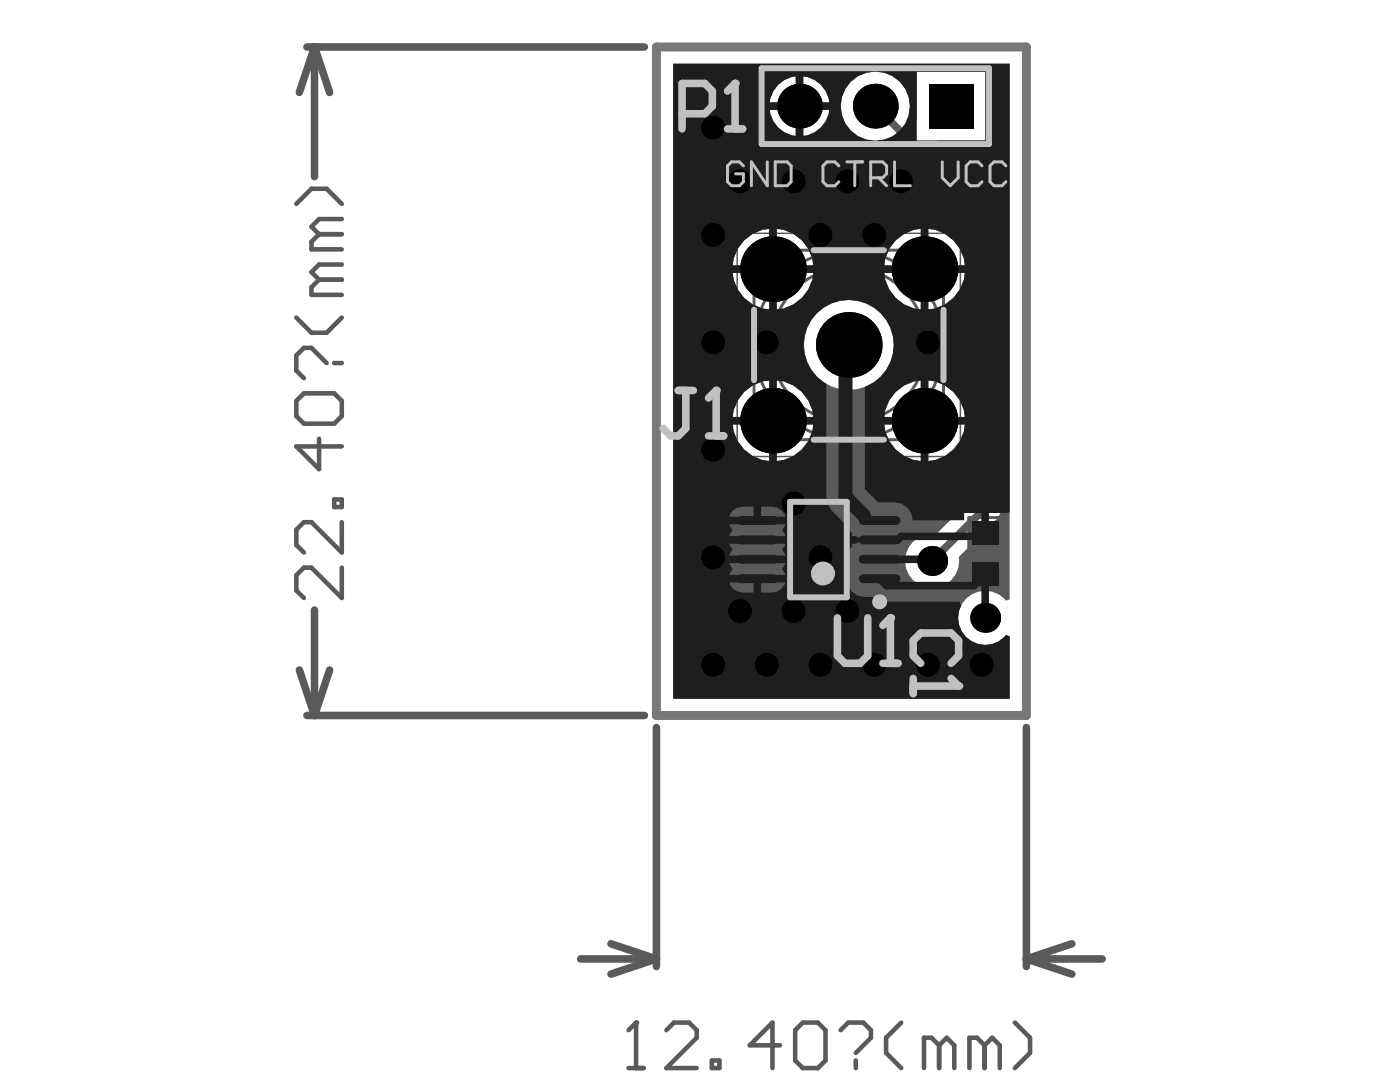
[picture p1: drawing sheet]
<svg xmlns="http://www.w3.org/2000/svg" width="279mm" height="216mm" viewBox="0 0 279 216" stroke-linecap="round" stroke-linejoin="round" font-family="sans-serif">
<g fill="none" stroke="#5a5a5a" stroke-width=".6">
<path d="M150.5 52.2v33.3M151.7 50.7h5.5v6h-5.9v-5.6M152.7 49.8l-2.3 2.3M152.8 49.9h33.2M186.1 49.8l2.3 2.3M187.1 50.7h-5.6v6h6v-5.6M188.3 52.2v33.3M165.6 68.8h6.8M168.8 65.1v7.5M169.4 65v6.9M170 65.1v7.5M150.4 85.5l2.3 2.3"/>
<path d="M151.3 86.5v-5.5h5.9v5.9h-5.5M152.8 87.7h33.2M187.5 86.5v-5.5h-6v5.9h5.6M188.4 85.5l-2.3 2.3M153.8 100.1h19.1v19.1h-19.1zM160.4 109.7h5.9M163.3 106.7v5.9M193.3 103.3h6.6v14.3h-6.6zM193.8 110.4h5.6M193.8 105.2h5.6v10.4h-5.6zM196.6 107.6v5.7"/>
<circle cx="169.4" cy="68.8" r="18.9"/>
<circle cx="169.4" cy="68.8" r="15.5"/>
<circle cx="169.4" cy="68.8" r="3.8"/>
<circle cx="167.5" cy="113.8" r="2.98"/>
</g>
<path d="M147.1 46.6h44.6v44.5h-44.6zM146.4 99.5h33.9v20.3h-33.9z" fill="none" stroke="#5a5a5a" stroke-width=".3"/>
<g fill="none" stroke="#5a5a5a" stroke-width="1.5">
<path d="M61.3 9.4h67.3M62.8 9.4v25.8M62.8 9.4l3 9M62.8 9.4l-3.1 9M59.7 133.7l3.1 9.1M62.8 121.7v21.1M65.8 133.7l-3 9.1M61.3 142.8h67.3M131 145.2v47.7M204.8 145.2v47.7M115.9 191.3h15.1M121.9 188.3l9.1 3"/>
<path d="M131 191.3l-9.1 3.1M204.8 191.3h15.2M204.8 191.3l9.1 3.1M213.9 188.3l-9.1 3"/>
</g>
<path d="M125.4 213.1h3.1M126.9 204v9.1" fill="none" stroke="#5a5a5a" stroke-width=".91"/>
<circle cx="126.9" cy="204" r=".45" fill="#5a5a5a"/>
<g fill="none" stroke="#5a5a5a" stroke-width=".91">
<path d="M59.1 40.7l3.1-3h3l3 3M63.7 55.8l-1.5 1.5v1.5h6M63.7 46.7l-1.5 1.5v1.6h6M63.7 55.8h4.5M63.7 46.7h4.5M68.2 52.8h-4.5l-1.5 1.5 1.5 1.5M68.2 43.7h-4.5l-1.5 1.5 1.5 1.5M59.1 63.4l3.1 3h3l3-3M60.6 78.5h6.1l1.5 1.5v3l-1.5 1.5h-6.1l-1.5-1.5v-3zM65.2 72.4l-3-3h-1.6l-1.5 1.5v3.1l1.5 1.5M66.7 72.4h1.5M63.7 87.6v6l-4.6-4.5h9.1"/>
<path d="M66.7 99.7h1.5v1.5h-1.5zM68.2 104.2v6l-6-6h-1.6l-1.5 1.5v3l1.5 1.5M68.2 113.3v6l-6-6h-1.6l-1.5 1.5v3l1.5 1.5M126.9 204l-1.5 1.6M133 205.6l1.5-1.6h3l1.5 1.6v1.5l-6 6h6M142.1 211.6h1.5v1.5h-1.5zM155.7 208.6h-6.1l4.6-4.6v9.1M160.2 204h3l1.5 1.6v6l-1.5 1.5h-3l-1.5-1.5v-6zM167.8 205.6l1.5-1.6h3l1.5 1.6v1.5l-3 3M170.8 211.6v1.5M179.9 204l-3.1 3.1v3l3.1 3M187.4 208.6l-1.5-1.5h-1.5v6"/>
<path d="M187.4 208.6v4.5M187.4 208.6l1.5-1.5 1.5 1.5v4.5M196.5 208.6l-1.5-1.5h-1.5v6M196.5 208.6v4.5M196.5 208.6l1.5-1.5 1.5 1.5v4.5M202.5 204l3.1 3.1v3l-3.1 3"/>
</g>
<path d="M131 9.4h73.8v133.4h-73.8z" fill="none" stroke="#787878" stroke-width="1.8"/>
<path d="M134.3 12.7h67.2v106.9l-.8 .3a5.4 5.4 0 0 0-7.8-.5 5.4 5.4 0 0 0 0 7.8 5.4 5.4 0 0 0 7.8-.5l.8 .3v12.4h-67.2zM160.3 15.3v5.1h5.2a5.8 5.8 0 0 0-5.2-5.1zM155.3 16.9l-1 1.3-.6 1.4-.1 .8h5.2v-5.1l-.8 .1-1.5 .6zM160.3 21.9v5.2a5.8 5.8 0 0 0 5.2-5.2zM153.6 21.9a5.8 5.8 0 0 0 5.2 5.2v-5.2zM185.3 45.7v7.2h7.2a7.9 7.9 0 0 0-7.2-7.2zM155 45.7v7.2h7.3a7.9 7.9 0 0 0-7.3-7.2zM178.8 48l-1.3 1.6-.8 2-.2 1.3h7.3v-7.2l-1.4 .1-2 .9zM148.5 48l-1.3 1.6-.8 2-.2 1.3h7.3v-7.2l-1.3 .1-2 .9zM185.3 54.5v7.2a7.9 7.9 0 0 0 7.2-7.2zM155 54.5v7.2a7.9 7.9 0 0 0 7.3-7.2zM176.5 54.5a7.9 7.9 0 0 0 7.3 7.2v-7.2zM146.2 54.5a7.9 7.9 0 0 0 7.3 7.2v-7.2zM160.4 68.8a9 9 0 0 0 18 0 9 9 0 0 0-18 0zM185.3 75.9v7.3h7.2a7.9 7.9 0 0 0-7.2-7.3zM155 75.9v7.3h7.3a7.9 7.9 0 0 0-7.3-7.3zM178.8 78.2l-1.3 1.7-.8 1.9-.2 1.4h7.3v-7.3l-1.4 .2-2 .8zM148.5 78.2l-1.3 1.7-.8 1.9-.2 1.4h7.3v-7.3l-1.3 .2-2 .8zM185.3 84.7v7.3a7.9 7.9 0 0 0 7.2-7.3zM155 84.7v7.3a7.9 7.9 0 0 0 7.3-7.3zM176.5 84.7a7.9 7.9 0 0 0 7.3 7.3v-7.3zM146.2 84.7a7.9 7.9 0 0 0 7.3 7.3v-7.3zM169.8 16.3a6.9 6.9 0 0 0-1 8.4 6.9 6.9 0 0 0 7.9 3l16.7 16.7v55.6l-6.6 6.6a5.4 5.4 0 0 0-6.2 5.1 5.4 5.4 0 0 0 5.7 5.6 5.4 5.4 0 0 0 5-6.1l7.6-7.6 .7-1 .2-1.3v-58.2l-.2-1.2-.7-1-12.1-12.2 .2-.7h9.7v-13.7h-13.7v9.6l-.7 .3-1.1-1a6.9 6.9 0 0 0-3-7.9 6.9 6.9 0 0 0-8.4 1z" fill="#5a5a5a"/>
<path d="M174.7 21.2l21.9 21.9v58.2l-10.6 10.6" fill="none" stroke="#5a5a5a" stroke-width="1.5"/>
<g fill="#000">
<circle cx="142.3" cy="25.5" r="2.38"/>
<circle cx="147.7" cy="36.2" r="2.38"/>
<circle cx="158.4" cy="36.2" r="2.38"/>
<circle cx="159.6" cy="21.2" r="4.5"/>
<circle cx="169.1" cy="36.2" r="2.38"/>
<circle cx="174.7" cy="21.2" r="4.5"/>
<circle cx="179.8" cy="36.2" r="2.38"/>
<circle cx="142.3" cy="46.9" r="2.38"/>
<circle cx="154.3" cy="53.7" r="6.5"/>
<circle cx="163.8" cy="46.9" r="2.38"/>
<circle cx="174.5" cy="46.9" r="2.38"/>
<circle cx="184.5" cy="53.7" r="6.5"/>
<circle cx="142.3" cy="68.3" r="2.38"/>
<circle cx="153" cy="68.3" r="2.38"/>
<circle cx="169.4" cy="68.8" r="6.5"/>
<circle cx="185.2" cy="68.3" r="2.38"/>
<circle cx="142.3" cy="89.8" r="2.38"/>
<circle cx="154.3" cy="84" r="6.5"/>
<circle cx="184.5" cy="84" r="6.5"/>
<circle cx="142.3" cy="111.2" r="2.38"/>
<circle cx="158.4" cy="100.5" r="2.38"/>
<circle cx="163.8" cy="111.2" r="2.38"/>
<circle cx="186" cy="111.9" r="2.98"/>
<circle cx="142.3" cy="132.6" r="2.38"/>
<circle cx="147.7" cy="121.9" r="2.38"/>
<circle cx="153" cy="132.6" r="2.38"/>
<circle cx="158.4" cy="121.9" r="2.38"/>
<circle cx="163.8" cy="132.6" r="2.38"/>
<circle cx="169.1" cy="121.9" r="2.38"/>
<circle cx="174.5" cy="132.6" r="2.38"/>
<circle cx="185.2" cy="132.6" r="2.38"/>
<circle cx="195.9" cy="132.6" r="2.38"/>
<circle cx="196.6" cy="123.3" r="2.98"/>
</g>
<path d="M185.3 16.7h9v8.9h-9z" fill-rule="evenodd" fill="#000"/>
<path d="M134.3 12.7h67.2v89.5l-.7 .2h-3.4v3.9h-1.5v-3.9h-3.5v1.4h-10.2a3.6 3.6 0 0 0-3.7-3.6h-3.3l-2.6-2.6v-20.4a9 9 0 0 0 4.3-13.4 9 9 0 0 0-14-1.1 9 9 0 0 0 2 13.8v22.7l.3 1.5 .8 1.2 3.2 3.2 .9 1.4-.1 .5h.8l.4 .2 1.4 .3h2.9v.5h-2.9l-1.4 .2-.4 .3h-.8l.1 .4a3.5 3.5 0 0 0-.5 4.6 3.6 3.6 0 0 0 3 5.6h2.1l1 .7 1.2 .3h14.6l.3 .7a5.4 5.4 0 0 0 1.8 7 5.4 5.4 0 0 0 7.1-1.1l.8 .3v12.4h-67.2zM160.3 15.3v5.1h5.2a5.8 5.8 0 0 0-5.2-5.1zM155.3 16.9l-1 1.3-.6 1.4-.1 .8h5.2v-5.1l-.8 .1-1.5 .6zM160.3 21.9v5.2a5.8 5.8 0 0 0 5.2-5.2zM153.6 21.9a5.8 5.8 0 0 0 5.2 5.2v-5.2zM183 14.3v13.7h13.7v-13.7zM167.8 21.2a6.9 6.9 0 0 0 13.8 0 6.9 6.9 0 0 0-13.8 0zM185.3 45.7v7.2h7.2a7.9 7.9 0 0 0-7.2-7.2zM155 45.7v7.2h7.3a7.9 7.9 0 0 0-7.3-7.2zM178.8 48l-1.3 1.6-.8 2-.2 1.3h7.3v-7.2l-1.4 .1-2 .9zM148.5 48l-1.3 1.6-.8 2-.2 1.3h7.3v-7.2l-1.3 .1-2 .9zM185.3 54.5v7.2a7.9 7.9 0 0 0 7.2-7.2zM155 54.5v7.2a7.9 7.9 0 0 0 7.3-7.2zM176.5 54.5a7.9 7.9 0 0 0 7.3 7.2v-7.2zM146.2 54.5a7.9 7.9 0 0 0 7.3 7.2v-7.2zM185.3 75.9v7.3h7.2a7.9 7.9 0 0 0-7.2-7.3zM155 75.9v7.3h7.3a7.9 7.9 0 0 0-7.3-7.3zM178.8 78.2l-1.3 1.7-.8 1.9-.2 1.4h7.3v-7.3l-1.4 .2-2 .8zM148.5 78.2l-1.3 1.7-.8 1.9-.2 1.4h7.3v-7.3l-1.3 .2-2 .8zM185.3 84.7v7.3a7.9 7.9 0 0 0 7.2-7.3zM155 84.7v7.3a7.9 7.9 0 0 0 7.3-7.3zM176.5 84.7a7.9 7.9 0 0 0 7.3 7.3v-7.3zM146.2 84.7a7.9 7.9 0 0 0 7.3 7.3v-7.3zM151.9 101.1v2h4.8a2.63 2.63 0 0 0-2.6-2zM146.2 101.9l-.6 1.2h4.8v-2h-2.2l-1.1 .2zM145.6 104.6l.6 1.2-.6 .8-.1 .4h11.2v-.4l-.6-.8 .6-1.2zM145.5 108.5l.1 .3 .6 .9-.6 1.1h11.1l-.6-1.1 .6-.9v-.3zM145.6 112.4l.6 1.1-.6 1.2h11.1l-.6-1.2 .6-1.1zM151.9 116.2v2h2.2a2.63 2.63 0 0 0 2.6-2zM145.6 116.2a2.63 2.63 0 0 0 2.6 2h2.2v-2z" fill="#1e1e1e"/>
<path d="M169.4 68.8l-.7 .7" fill="none" stroke="#1e1e1e" stroke-width="1.2"/>
<path d="M175.5 115.5l1.4 1.4" fill="none" stroke="#1e1e1e" stroke-width="1.5"/>
<circle cx="196.6" cy="114.6" r=".76" fill="#1e1e1e"/>
<path d="M168.7 69.5v29.7l3.7 3.7" fill="none" stroke="#1e1e1e" stroke-width="2.8"/>
<path d="M175.5 111.6h8.7l.3 .3M176.9 116.9h17.4l2.3-2.3v8.7M196.6 106.3l-.7 .7h-16l-.7 .7h-3.7" fill="none" stroke="#1e1e1e" stroke-width="1.5"/>
<g fill="#000">
<circle cx="142.3" cy="25.5" r="2.38"/>
<circle cx="147.7" cy="36.2" r="2.38"/>
<circle cx="158.4" cy="36.2" r="2.38"/>
<circle cx="159.6" cy="21.2" r="4.5"/>
<circle cx="169.1" cy="36.2" r="2.38"/>
<circle cx="174.7" cy="21.2" r="4.5"/>
<circle cx="179.8" cy="36.2" r="2.38"/>
<circle cx="142.3" cy="46.9" r="2.38"/>
<circle cx="154.3" cy="53.7" r="6.5"/>
<circle cx="163.8" cy="46.9" r="2.38"/>
<circle cx="174.5" cy="46.9" r="2.38"/>
<circle cx="184.5" cy="53.7" r="6.5"/>
<circle cx="142.3" cy="68.3" r="2.38"/>
<circle cx="153" cy="68.3" r="2.38"/>
<circle cx="169.4" cy="68.8" r="6.5"/>
<circle cx="185.2" cy="68.3" r="2.38"/>
<circle cx="142.3" cy="89.8" r="2.38"/>
<circle cx="154.3" cy="84" r="6.5"/>
<circle cx="184.5" cy="84" r="6.5"/>
<circle cx="142.3" cy="111.2" r="2.38"/>
<circle cx="158.4" cy="100.5" r="2.38"/>
<circle cx="163.8" cy="111.2" r="2.38"/>
<circle cx="186" cy="111.9" r="2.98"/>
<circle cx="142.3" cy="132.6" r="2.38"/>
<circle cx="147.7" cy="121.9" r="2.38"/>
<circle cx="153" cy="132.6" r="2.38"/>
<circle cx="158.4" cy="121.9" r="2.38"/>
<circle cx="163.8" cy="132.6" r="2.38"/>
<circle cx="169.1" cy="121.9" r="2.38"/>
<circle cx="174.5" cy="132.6" r="2.38"/>
<circle cx="185.2" cy="132.6" r="2.38"/>
<circle cx="195.9" cy="132.6" r="2.38"/>
<circle cx="196.6" cy="123.3" r="2.98"/>
</g>
<path d="M185.3 16.7h9v8.9h-9z" fill-rule="evenodd" fill="#000"/>
<path d="M147.9 111.6h6.5M147.9 115.5h6.5M147.9 103.9h6.5M172.3 111.6h6.5M172.3 115.5h6.5" fill="none" stroke="#1e1e1e" stroke-width="1.8"/>
<path d="M193.9 112.2h5.4v4.8h-5.4z" fill-rule="evenodd" fill="#1e1e1e"/>
<path d="M147.9 107.7h6.5M172.3 103.9h6.5M172.3 107.7h6.5" fill="none" stroke="#1e1e1e" stroke-width="1.8"/>
<path d="M193.9 103.9h5.4v4.7h-5.4z" fill-rule="evenodd" fill="#1e1e1e"/>
<path d="M152 13.6h45.4v15.1h-45.4zM162.4 49.9h14M150.5 61.8v14.1M188.3 61.8v14.1M162.4 87.7h14M157.7 100.1h11.3v19.1h-11.3z" fill="none" stroke="#c0c0c0" stroke-width="1.2"/>
<path d="M135.4 77.9h3M136.9 77.9v7.6l-1.5 1.5h-1.6l-1.5-1.5M142.9 77.9v9.1M141.4 87h3" fill="none" stroke="#c0c0c0" stroke-width="1.5"/>
<circle cx="142.9" cy="77.9" r=".76" fill="#c0c0c0"/>
<path d="M142.9 77.9l-1.5 1.5M182.2 135.4v3M182.2 136.9h9.1M183.8 132.4l-1.6-1.6v-3l1.6-1.5h6l1.5 1.5v3l-1.5 1.6" fill="none" stroke="#c0c0c0" stroke-width="1.5"/>
<circle cx="191.3" cy="136.9" r=".76" fill="#c0c0c0"/>
<path d="M167.1 123.3v7.5l1.5 1.6h3.1l1.5-1.6v-7.5M176.2 132.4h3M177.7 123.3v9.1M189.8 135.4l1.5 1.5" fill="none" stroke="#c0c0c0" stroke-width="1.5"/>
<circle cx="177.7" cy="123.3" r=".76" fill="#c0c0c0"/>
<path d="M146.7 16.6v9.1M136.1 22.7h4.6l1.5-1.5v-3l-1.5-1.6h-4.6v9.1M145.2 25.7h3M177.7 123.3l-1.5 1.5" fill="none" stroke="#c0c0c0" stroke-width="1.5"/>
<circle cx="146.7" cy="16.6" r=".76" fill="#c0c0c0"/>
<g fill="none" stroke="#c0c0c0" stroke-width="1.5">
<path d="M146.7 16.6l-1.5 1.6"/>
<circle cx="175.5" cy="120.1" r=".74"/>
</g>
<path d="M148.4 33.1l-.8-.8h-1.6l-.8 .8v3.2l.8 .8h1.6l.8-.8v-1.6h-1.6M153.1 32.3v4.8l-3.1-4.8v4.8M154.7 32.3h2.4l.8 .8v3.2l-.8 .8h-2.4zM167.4 33.1l-.8-.8h-1.6l-.8 .8v3.2l.8 .8h1.6l.8-.8M169 32.3h3.2M170.6 32.3v4.8M173.8 35.5h2.3l.8-.8v-1.6l-.8-.8h-2.3v4.8M175.4 35.5l1.5 1.6M178.5 32.3v4.8h3.2M188 32.3v3.2l1.6 1.6 1.6-1.6v-3.2M196 33.1l-.8-.8h-1.6l-.8 .8v3.2l.8 .8h1.6l.8-.8M200.7 33.1l-.7-.8h-1.6l-.8 .8v3.2l.8 .8h1.6l.7-.8" fill="none" stroke="#c0c0c0" stroke-width=".6"/>
<circle cx="164.2" cy="114.4" r="1.19" fill="none" stroke="#c0c0c0" stroke-width="2.4"/>
</svg>
